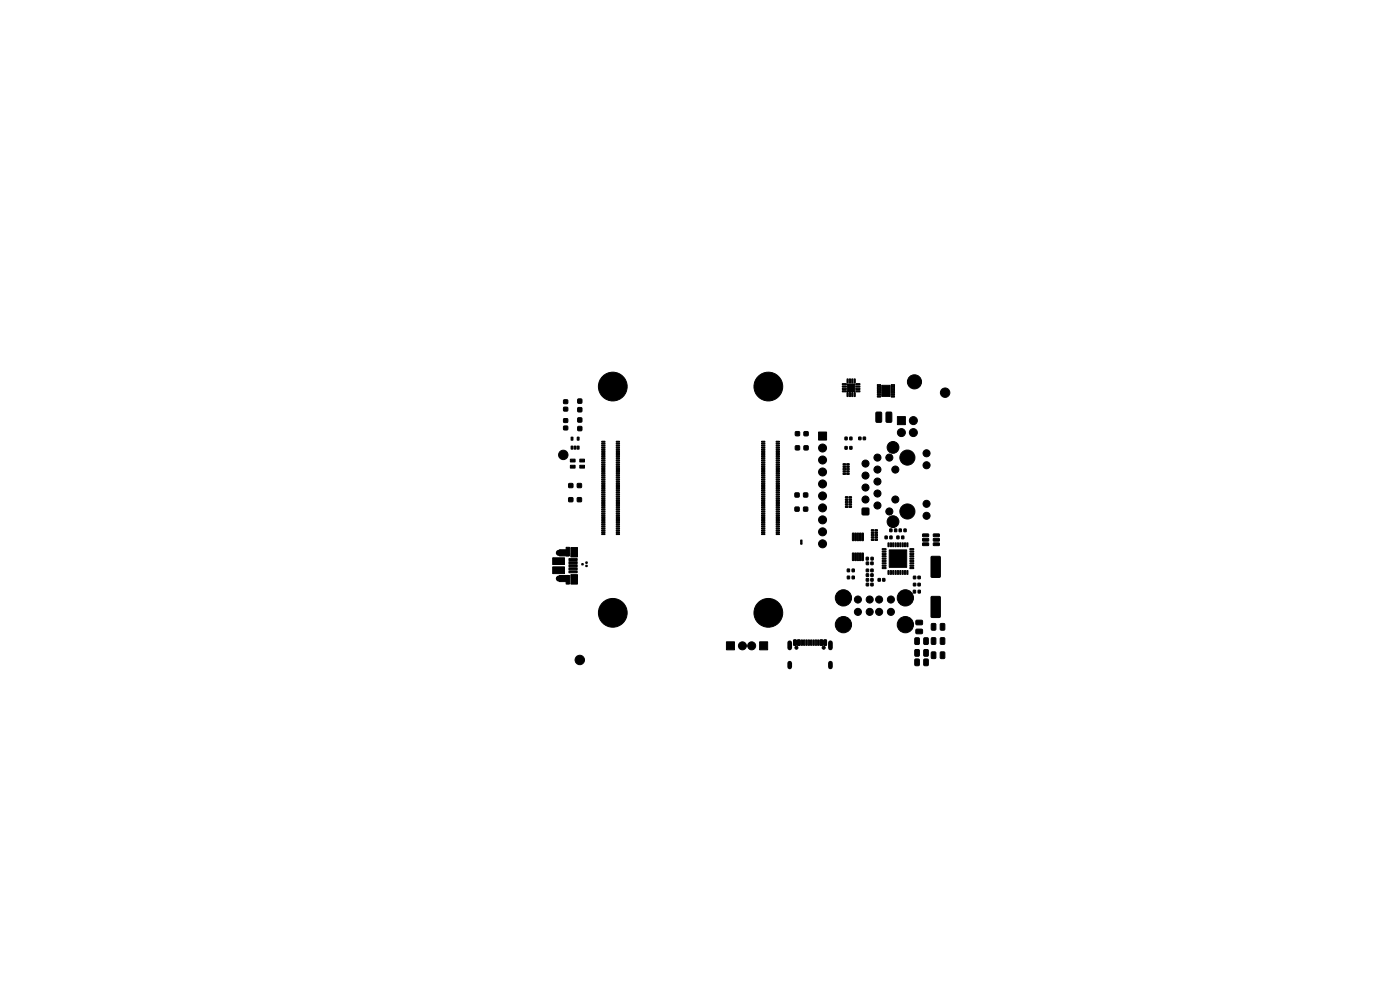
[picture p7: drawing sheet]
<svg xmlns="http://www.w3.org/2000/svg" width="297mm" height="210mm" viewBox="0 0 297 210" stroke-linecap="round" stroke-linejoin="round" font-family="sans-serif">
<g fill="#000" stroke="#000" stroke-width=".21">
<path d="M119.6 88.8h.8v.8h-.8zM119.6 90.4h.8v.8h-.8zM119.6 84.8h.8v.8h-.8zM119.6 86.4h.8v.8h-.8zM121.2 92.7h.4v.7h-.4zM121.2 94.6h.4v.7h-.4zM121 97.4h1v.6h-1zM121 98.7h1v.6h-1zM121.8 94.6h.4v.7h-.4zM122.4 92.7h.4v.7h-.4zM122.4 94.6h.4v.7h-.4zM122.6 84.7h.8v.8h-.8z"/>
<path d="M122.6 86.5h.8v.8h-.8zM122.6 88.7h.8v.8h-.8zM122.6 90.5h.8v.8h-.8zM123 98.7h1v.6h-1zM123 97.4h1v.6h-1zM127.6 93.6h.7v.2h-.7zM127.6 94h.7v.2h-.7zM127.6 94.4h.7v.2h-.7zM127.6 94.8h.7v.2h-.7zM127.6 95.2h.7v.2h-.7zM127.6 95.6h.7v.2h-.7zM127.6 96h.7v.2h-.7z"/>
<path d="M127.6 96.4h.7v.2h-.7zM127.6 96.8h.7v.2h-.7zM127.6 97.2h.7v.2h-.7zM127.6 97.6h.7v.2h-.7zM127.6 98h.7v.2h-.7zM127.6 98.4h.7v.2h-.7zM127.6 98.8h.7v.2h-.7zM127.6 99.2h.7v.2h-.7zM127.6 99.6h.7v.2h-.7zM130.7 93.6h.7v.2h-.7zM130.7 94h.7v.2h-.7zM130.7 94.4h.7v.2h-.7z"/>
<path d="M130.7 94.8h.7v.2h-.7zM130.7 95.2h.7v.2h-.7zM130.7 95.6h.7v.2h-.7zM130.7 96h.7v.2h-.7zM130.7 96.4h.7v.2h-.7zM130.7 96.8h.7v.2h-.7zM130.7 97.2h.7v.2h-.7zM130.7 97.6h.7v.2h-.7zM130.7 98h.7v.2h-.7zM130.7 98.4h.7v.2h-.7zM130.7 98.8h.7v.2h-.7zM130.7 99.2h.7v.2h-.7z"/>
<path d="M130.7 99.6h.7v.2h-.7zM161.6 93.6h.7v.2h-.7zM161.6 94h.7v.2h-.7zM161.6 94.4h.7v.2h-.7zM161.6 94.8h.7v.2h-.7zM161.6 95.2h.7v.2h-.7zM161.6 95.6h.7v.2h-.7zM161.6 96h.7v.2h-.7zM161.6 96.4h.7v.2h-.7zM161.6 96.8h.7v.2h-.7zM161.6 97.2h.7v.2h-.7zM161.6 97.6h.7v.2h-.7z"/>
<path d="M161.6 98h.7v.2h-.7zM161.6 98.4h.7v.2h-.7zM161.6 98.8h.7v.2h-.7zM161.6 99.2h.7v.2h-.7zM161.6 99.6h.7v.2h-.7zM164.7 93.6h.6v.2h-.6zM164.7 94h.6v.2h-.6zM164.7 94.4h.6v.2h-.6zM164.7 94.8h.6v.2h-.6zM164.7 95.2h.6v.2h-.6zM164.7 95.6h.6v.2h-.6zM164.7 96h.6v.2h-.6z"/>
<path d="M164.7 96.4h.6v.2h-.6zM164.7 96.8h.6v.2h-.6zM164.7 97.2h.6v.2h-.6zM164.7 97.6h.6v.2h-.6zM164.7 98h.6v.2h-.6zM164.7 98.4h.6v.2h-.6zM164.7 98.8h.6v.2h-.6zM164.7 99.2h.6v.2h-.6zM164.7 99.6h.6v.2h-.6zM168.8 94.6h.8v.8h-.8zM168.8 91.6h.8v.8h-.8zM170.6 94.6h.8v.8h-.8z"/>
<path d="M170.6 91.6h.8v.8h-.8zM173.6 91.7h1.7v1.7h-1.7zM178.7 82.9h.8l.1 .2h-.9zM178.7 82.4h.8l.1 .2h-.9zM178.7 81.9h.8l.1 .2h-.9zM178.7 81.4h.8l.1 .2h-.9zM179.3 92.7h.4v.6h-.4zM179.3 94.7h.4v.6h-.4zM178.9 98.4h.4l.1 .2h-.5zM178.9 98.9h.4l.1 .2h-.5zM178.9 99.4h.4l.1 .2h-.5zM178.9 99.9h.4l.1 .2h-.5z"/>
<path d="M179.7 80.4h.2v.8h-.2zM179.7 83.3h.2v.8h-.2zM179.8 81.5h1.6v1.6h-1.6zM179.6 99.9h.5l.1 .2h-.5zM179.6 99.4h.5l.1 .2h-.5zM179.6 98.9h.5l.1 .2h-.5zM179.6 98.4h.5l.1 .2h-.5zM180.2 80.4h.2v.8h-.2zM180.2 83.3h.2v.8h-.2zM180.3 92.7h.4v.6h-.4zM180.3 94.7h.4v.6h-.4zM180.7 80.4h.2v.8h-.2z"/>
<path d="M180.7 83.3h.2v.8h-.2zM181.2 80.4h.2v.8h-.2zM181.2 83.3h.2v.8h-.2zM181.6 81.4h.8v.2h-.8zM181.6 81.9h.8v.2h-.8zM181.6 82.4h.8v.2h-.8zM181.6 82.9h.8v.2h-.8zM182.2 92.7h.4v.6h-.4zM183.1 92.7h.5v.6h-.5zM185.9 87.5l.9-.1 .2 .2 .1 1.8-.2 .2h-.9l-.2-.2zM186.1 84h.7v.2h-.7zM186.1 83.6h.7v.2h-.7z"/>
<path d="M186.1 83.2h.7v.2h-.7zM186.1 82.8h.7v.2h-.7zM186.1 82.4h.7v.2h-.7zM186.1 82h.7v.2h-.7zM186.1 81.6h.7v.2h-.7zM187.1 81.7h1.7v2.4h-1.7zM188 87.5l1-.1 .2 .2v1.8l-.2 .2h-.8l-.2-.2zM189.1 81.6h.7v.2h-.7zM189.1 82h.7v.2h-.7zM189.1 82.4h.7v.2h-.7zM189.1 82.8h.7v.2h-.7zM189.1 83.2h.7v.2h-.7z"/>
<path d="M189.1 83.6h.7v.2h-.7zM189.1 84h.7v.2h-.7zM190.4 88.4h1.7v1.7h-1.7zM117.2 118.3h2.5v1.5h-2.5zM118.7 116.6h2v1.3h-2zM120.1 116.1h.7v1.8h-.7zM120.7 105.6h.8v.8h-.8zM120.7 118.5h1.7v.4h-1.7zM120.7 119.2h1.7v.4h-1.7zM121.1 116.2h1.4v2h-1.4zM120.7 102.6h.8v.8h-.8zM122.5 105.6h.8v.8h-.8z"/>
<path d="M122.5 102.6h.8v.8h-.8zM123.4 119.6h.3v.3h-.3zM124.3 119.2h.3v.3h-.3zM127.6 100h.7v.2h-.7zM127.6 100.4h.7v.2h-.7zM127.6 100.8h.7v.2h-.7zM127.6 101.2h.7v.2h-.7zM127.6 101.6h.7v.2h-.7zM127.6 102h.7v.2h-.7zM127.6 102.4h.7v.2h-.7zM127.6 102.8h.7v.2h-.7zM127.6 103.2h.7v.2h-.7z"/>
<path d="M127.6 103.6h.7v.2h-.7zM127.6 104h.7v.2h-.7zM127.6 104.4h.7v.2h-.7zM127.6 104.8h.7v.2h-.7zM127.6 105.2h.7v.2h-.7zM127.6 105.6h.7v.2h-.7zM127.6 106h.7v.2h-.7zM127.6 106.4h.7v.2h-.7zM127.6 106.8h.7v.2h-.7zM127.6 107.2h.7v.2h-.7zM127.6 107.6h.7v.2h-.7zM127.6 108h.7v.2h-.7z"/>
<path d="M127.6 108.4h.7v.2h-.7zM127.6 108.8h.7v.2h-.7zM127.6 109.2h.7v.2h-.7zM127.6 109.6h.7v.2h-.7zM127.6 110h.7v.2h-.7zM127.6 110.4h.7v.2h-.7zM127.6 110.8h.7v.2h-.7zM127.6 111.2h.7v.2h-.7zM127.6 111.6h.7v.2h-.7zM127.6 112h.7v.2h-.7zM127.6 112.4h.7v.2h-.7zM127.6 112.8h.7v.2h-.7z"/>
<path d="M127.6 113.2h.7v.2h-.7zM130.7 100h.7v.2h-.7zM130.7 100.4h.7v.2h-.7zM130.7 100.8h.7v.2h-.7zM130.7 101.2h.7v.2h-.7zM130.7 101.6h.7v.2h-.7zM130.7 102h.7v.2h-.7zM130.7 102.4h.7v.2h-.7zM130.7 102.8h.7v.2h-.7zM130.7 103.2h.7v.2h-.7zM130.7 103.6h.7v.2h-.7zM130.7 104h.7v.2h-.7z"/>
<path d="M130.7 104.4h.7v.2h-.7zM130.7 104.8h.7v.2h-.7zM130.7 105.2h.7v.2h-.7zM130.7 105.6h.7v.2h-.7zM130.7 106h.7v.2h-.7zM130.7 106.4h.7v.2h-.7zM130.7 106.8h.7v.2h-.7zM130.7 107.2h.7v.2h-.7zM130.7 107.6h.7v.2h-.7zM130.7 108h.7v.2h-.7zM130.7 108.4h.7v.2h-.7zM130.7 108.8h.7v.2h-.7z"/>
<path d="M130.7 109.2h.7v.2h-.7zM130.7 109.6h.7v.2h-.7zM130.7 110h.7v.2h-.7zM130.7 110.4h.7v.2h-.7zM130.7 110.8h.7v.2h-.7zM130.7 111.2h.7v.2h-.7zM130.7 111.6h.7v.2h-.7zM130.7 112h.7v.2h-.7zM130.7 112.4h.7v.2h-.7zM130.7 112.8h.7v.2h-.7zM130.7 113.2h.7v.2h-.7zM161.6 100h.7v.2h-.7z"/>
<path d="M161.6 100.4h.7v.2h-.7zM161.6 100.8h.7v.2h-.7zM161.6 101.2h.7v.2h-.7zM161.6 101.6h.7v.2h-.7zM161.6 102h.7v.2h-.7zM161.6 102.4h.7v.2h-.7zM161.6 102.8h.7v.2h-.7zM161.6 103.2h.7v.2h-.7zM161.6 103.6h.7v.2h-.7zM161.6 104h.7v.2h-.7zM161.6 104.4h.7v.2h-.7zM161.6 104.8h.7v.2h-.7z"/>
<path d="M161.6 105.2h.7v.2h-.7zM161.6 105.6h.7v.2h-.7zM161.6 106h.7v.2h-.7zM161.6 106.4h.7v.2h-.7zM161.6 106.8h.7v.2h-.7zM161.6 107.2h.7v.2h-.7zM161.6 107.6h.7v.2h-.7zM161.6 108h.7v.2h-.7zM161.6 108.4h.7v.2h-.7zM161.6 108.8h.7v.2h-.7zM161.6 109.2h.7v.2h-.7zM161.6 109.6h.7v.2h-.7z"/>
<path d="M161.6 110h.7v.2h-.7zM161.6 110.4h.7v.2h-.7zM161.6 110.8h.7v.2h-.7zM161.6 111.2h.7v.2h-.7zM161.6 111.6h.7v.2h-.7zM161.6 112h.7v.2h-.7zM161.6 112.4h.7v.2h-.7zM161.6 112.8h.7v.2h-.7zM161.6 113.2h.7v.2h-.7zM164.7 100h.6v.2h-.6zM164.7 100.4h.6v.2h-.6zM164.7 100.8h.6v.2h-.6z"/>
<path d="M164.7 101.2h.6v.2h-.6zM164.7 101.6h.6v.2h-.6zM164.7 102h.6v.2h-.6zM164.7 102.4h.6v.2h-.6zM164.7 102.8h.6v.2h-.6zM164.7 103.2h.6v.2h-.6zM164.7 103.6h.6v.2h-.6zM164.7 104h.6v.2h-.6zM164.7 104.4h.6v.2h-.6zM164.7 104.8h.6v.2h-.6zM164.7 105.2h.6v.2h-.6zM164.7 105.6h.6v.2h-.6z"/>
<path d="M164.7 106h.6v.2h-.6zM164.7 106.4h.6v.2h-.6zM164.7 106.8h.6v.2h-.6zM164.7 107.2h.6v.2h-.6zM164.7 107.6h.6v.2h-.6zM164.7 108h.6v.2h-.6zM164.7 108.4h.6v.2h-.6zM164.7 108.8h.6v.2h-.6zM164.7 109.2h.6v.2h-.6zM164.7 109.6h.6v.2h-.6zM164.7 110h.6v.2h-.6zM164.7 110.4h.6v.2h-.6z"/>
<path d="M164.7 110.8h.6v.2h-.6zM164.7 111.2h.6v.2h-.6zM164.7 111.6h.6v.2h-.6zM164.7 112h.6v.2h-.6zM164.7 112.4h.6v.2h-.6zM164.7 112.8h.6v.2h-.6zM164.7 113.2h.6v.2h-.6zM168.7 107.6h.8v.8h-.8zM168.7 104.6h.8v.8h-.8zM169.9 114.6h.2v.3h-.2zM169.9 115.1h.2v.3h-.2zM170.5 107.6h.8v.8h-.8z"/>
<path d="M170.5 104.6h.8v.8h-.8zM178.9 100.4h.4l.1 .2h-.5zM179.4 105.4h.4l.1 .2h-.5zM179.4 105.9h.4l.1 .2h-.5zM179.4 106.4h.4l.1 .2h-.5zM179.4 106.9h.4l.1 .2h-.5zM179.4 107.4h.4l.1 .2h-.5zM179.6 100.4h.5l.1 .2h-.5zM180.1 107.4h.5l.1 .2h-.5zM180.1 106.9h.5l.1 .2h-.5zM180.1 106.4h.5l.1 .2h-.5zM180.1 105.9h.5l.1 .2h-.5z"/>
<path d="M180.1 105.4h.5l.1 .2h-.5zM180.9 117.3l.3 .1-.1 1.5-.3-.1zM180.9 113.1l.3 .1-.1 1.5-.3-.1zM181.4 117.3l.3 .1-.1 1.5-.3-.1zM181.4 113.1l.3 .1-.1 1.5-.3-.1zM181.9 117.3l.3 .1-.1 1.5-.3-.1zM181.9 113.1l.3 .1-.1 1.5-.3-.1zM182.4 117.3l.3 .1-.1 1.5-.3-.1zM182.4 113.1l.3 .1-.1 1.5-.3-.1zM182.9 117.3l.3 .1-.1 1.5-.3-.1zM182.9 113.1l.3 .1-.1 1.5-.3-.1zM182.9 107.8h1.4v1.4h-1.4z"/>
<path d="M183.8 118.2h.4v.6h-.4zM183.8 119.2h.5v.6h-.5zM184.8 118.2h.4v.6h-.4zM184.7 119.2h.5v.6h-.5zM184.9 112.4h.4l.1 .2h-.5zM184.9 112.9h.4l.1 .2h-.5zM184.9 113.4h.4l.1 .2h-.5zM184.9 113.9h.4l.1 .2h-.5zM184.9 114.4h.4l.1 .2h-.5zM185.6 114.4h.5l.1 .2h-.5zM185.6 113.9h.5l.1 .2h-.5zM185.6 113.4h.5l.1 .2h-.5z"/>
<path d="M185.6 112.9h.5l.1 .2h-.5zM185.6 112.4h.5l.1 .2h-.5zM187.2 119.4h.7l.1 .2h-.8zM187.2 118.9h.7l.1 .2h-.8zM187.2 118.4h.7l.1 .2h-.8zM187.2 117.9h.7l.1 .2h-.8zM187.2 117.4h.7l.1 .2h-.8zM187.2 116.9h.7l.1 .2h-.8zM187.2 116.4h.7l.1 .2h-.8zM187.8 113.7h.4v.6h-.4zM188.4 115.2h.2v.8l-.2-.1zM188.8 112.2h.4v.6h-.4z"/>
<path d="M188.8 113.7h.4v.6h-.4zM188.9 115.2h.2v.8l-.2-.1zM189.4 115.2h.2v.8l-.2-.1zM189.8 112.2h.4v.6h-.4zM189.9 115.2h.2v.8l-.2-.1zM190.3 113.7h.4v.6h-.4zM190.4 115.2h.2v.8l-.2-.1zM190.9 115.2h.2v.8l-.2-.1zM191.3 113.7h.4v.6h-.4zM190.7 112.2h.5v.6h-.5zM191.4 115.2h.2v.8l-.2-.1zM191.9 115.2h.2v.8l-.2-.1z"/>
<path d="M191.8 112.2h.4v.6h-.4zM192.4 115.2h.2v.8l-.2-.1zM193 116.4h.8v.2h-.7zM193 116.9h.8v.2h-.7zM193 117.4h.8v.2h-.7zM193 117.9h.8v.2h-.7zM193 118.4h.8v.2h-.7zM193 118.9h.8v.2h-.7zM193 119.4h.8v.2h-.7zM195.7 113.3h1.2l.1 .5h-1.2zM195.7 114.2h1.2l.1 .5-1.2 .1zM195.7 115.2h1.2l.1 .5h-1.2z"/>
<path d="M198 115.2h1.2l.1 .5h-1.2zM198 114.2h1.2l.1 .5-1.2 .1zM198 113.3h1.2l.1 .5h-1.2zM117.2 120.3h2.5v1.4h-2.5zM118.7 122.1h2v1.3h-2zM120.1 122.1h.7v1.8h-.7zM120.7 119.8h1.7v.4h-1.7zM120.7 120.5h1.7v.4h-1.7zM120.7 121.1h1.7v.4h-1.7zM121.1 121.9h1.4v2h-1.4zM124.3 119.9h.3v.3h-.3zM154.1 136.2h1.7v1.7h-1.7z"/>
<path d="M161.1 136.2h1.7v1.7h-1.7zM168.4 135.8h.5v1.1l-.5-.1zM169.2 135.8h.5v1.1l-.5-.1zM170 135.8h.3l-.1 1.1-.3-.1zM170.5 135.8h.2v1.1l-.3-.1zM171 135.8h.2v1.1l-.3-.1zM171.5 135.8h.2v1.1l-.3-.1zM172 135.8h.2v1.1l-.2-.1zM172.5 135.8h.3l-.1 1.1-.2-.1zM173 135.8h.3l-.1 1.1-.2-.1zM173.5 135.8h.3l-.1 1.1-.3-.1zM174 135.8h.5v1.1l-.5-.1z"/>
<path d="M174.8 135.8h.5v1.1l-.5-.1zM179.8 122.2h.4v.6h-.4zM179.7 120.7h.5v.6h-.5zM180.8 122.2h.4v.6h-.4zM180.8 120.7h.4v.6h-.4zM183.8 123.7h.5v.6h-.5zM183.8 120.7h.5v.6h-.5zM183.8 122.7h.5v.6h-.5zM183.8 121.7h.5v.6h-.5zM184.7 123.7h.5v.6h-.5zM184.7 120.7h.5v.6h-.5zM184.7 122.7h.5v.6h-.5z"/>
<path d="M184.7 121.7h.5v.6h-.5zM186.3 122.7h.5v.6h-.5zM187.2 122.7h.5v.6h-.5zM187.2 120.4h.7l.1 .2h-.8zM187.2 119.9h.7l.1 .2h-.8zM188.4 121l.2 .1v.7h-.2zM188.9 121l.2 .1v.7h-.2zM189.4 121l.2 .1v.7h-.2zM189.9 121l.2 .1v.7h-.2zM190.4 121l.2 .1v.7h-.2zM190.9 121l.2 .1v.7h-.2zM191.4 121l.2 .1v.7h-.2z"/>
<path d="M191.9 121l.2 .1v.7h-.2zM188.7 116.7h3.6v3.7h-3.6zM192.4 121l.2 .1v.7h-.2zM193 119.9h.8v.2h-.7zM193 120.4h.8v.2h-.7zM193.8 125.2h.4v.6h-.4zM193.8 122.2h.5v.6h-.5zM193.8 123.7h.5v.6h-.5zM194.1 135.3h.7l.2 .1v1.1l-.1 .2h-.6l-.2-.1zM194.1 137.8h.7l.2 .1v1.1l-.1 .2h-.6l-.2-.1zM194.3 133.5h1.3l.1 .2v.6l-.2 .2-1.1-.1-.1-.2zM194.3 131.6h1.3l.1 .2v.6l-.2 .2-1.1-.1-.1-.2z"/>
<path d="M194.7 122.2h.5v.6h-.5zM194.7 123.7h.5v.6h-.5zM194.8 125.2h.4v.6h-.4zM196 135.3h.7l.2 .1v1.1l-.1 .2h-.6l-.2-.1zM196 137.8h.7l.2 .1v1.1l-.1 .2h-.6l-.2-.1zM197.6 126.6l1.6-.1 .3 .2v4.1l-.2 .2h-1.6l-.2-.2zM197.6 118.1l1.6-.1 .3 .2v4.1l-.2 .2h-1.6l-.2-.2zM197.6 132.3l.7-.1 .2 .2v1l-.1 .3h-.6l-.2-.2zM197.6 138.3h.7l.2 .1v1.1l-.1 .2h-.6l-.2-.1zM197.6 135.3h.7l.2 .1v1.1l-.1 .2h-.6l-.2-.1zM199.5 132.3l.7-.1 .2 .2v1l-.1 .3h-.6l-.2-.2zM199.5 138.3h.7l.2 .1v1.1l-.1 .2h-.6l-.2-.1z"/>
<path d="M199.5 135.3h.7l.2 .1v1.1l-.1 .2h-.6l-.2-.1zM194.1 139.8h.7l.2 .1v1.1l-.1 .2h-.6l-.2-.1zM196 139.8h.7l.2 .1v1.1l-.1 .2h-.6l-.2-.1z"/>
<circle cx="119.5" cy="96.5" r="1"/>
<circle cx="130" cy="82" r="3"/>
<circle cx="163" cy="82" r="3"/>
<circle cx="174.5" cy="95" r=".85"/>
<circle cx="174.5" cy="97.6" r=".85"/>
<circle cx="183.6" cy="98.3" r=".75"/>
<circle cx="186.1" cy="97.1" r=".75"/>
<circle cx="186.1" cy="99.6" r=".75"/>
<circle cx="188.7" cy="97.1" r=".75"/>
<circle cx="189.5" cy="94.9" r="1.25"/>
<circle cx="189.9" cy="99.6" r=".75"/>
<circle cx="191.2" cy="91.8" r=".85"/>
<circle cx="192.5" cy="97.1" r="1.6"/>
<circle cx="193.8" cy="89.2" r=".85"/>
<circle cx="193.8" cy="91.8" r=".85"/>
<circle cx="194" cy="81" r="1.5"/>
<circle cx="196.6" cy="96.2" r=".75"/>
<circle cx="196.6" cy="98.7" r=".75"/>
<circle cx="200.5" cy="83.3" r="1"/>
<circle cx="174.5" cy="110.3" r=".85"/>
<circle cx="174.5" cy="105.2" r=".85"/>
<circle cx="174.5" cy="112.8" r=".85"/>
<circle cx="174.5" cy="115.4" r=".85"/>
<circle cx="174.5" cy="100.1" r=".85"/>
<circle cx="174.5" cy="102.7" r=".85"/>
<circle cx="174.5" cy="107.7" r=".85"/>
<circle cx="183.6" cy="103.4" r=".75"/>
<circle cx="183.6" cy="106" r=".75"/>
<circle cx="183.6" cy="100.9" r=".75"/>
<circle cx="186.1" cy="104.7" r=".75"/>
<circle cx="186.1" cy="107.2" r=".75"/>
<circle cx="186.1" cy="102.1" r=".75"/>
<circle cx="188.7" cy="108.5" r=".75"/>
<circle cx="189.5" cy="110.7" r="1.25"/>
<circle cx="189.9" cy="106" r=".75"/>
<circle cx="192.5" cy="108.5" r="1.6"/>
<circle cx="196.6" cy="106.9" r=".75"/>
<circle cx="196.6" cy="109.4" r=".75"/>
<circle cx="123" cy="140" r="1"/>
<circle cx="130" cy="130" r="3"/>
<circle cx="157.5" cy="137" r=".85"/>
<circle cx="159.5" cy="137" r=".85"/>
<circle cx="163" cy="130" r="3"/>
<circle cx="169" cy="137.4" r=".33"/>
<circle cx="174.7" cy="137.4" r=".33"/>
<circle cx="178.9" cy="126.8" r="1.72"/>
<circle cx="178.9" cy="132.5" r="1.72"/>
<circle cx="182" cy="127.2" r=".75"/>
<circle cx="182" cy="129.8" r=".75"/>
<circle cx="184.5" cy="127.2" r=".75"/>
<circle cx="184.5" cy="129.8" r=".75"/>
<circle cx="186.5" cy="127.2" r=".75"/>
<circle cx="186.5" cy="129.8" r=".75"/>
<circle cx="189" cy="127.2" r=".75"/>
<circle cx="189" cy="129.8" r=".75"/>
<circle cx="192.1" cy="126.8" r="1.72"/>
<circle cx="192.1" cy="132.5" r="1.72"/>
</g>
<path d="M118.5 117.3h.4M118.5 122.7h.4" fill="none" stroke="#000" stroke-width="1.3"/>
<path d="M121.6 117.6h.4M121.6 122.4h.4M167.5 136.3v1.1M176.2 136.3v1.1M167.5 140.7v.8M176.2 140.7v.8" fill="none" stroke="#000" stroke-width="1"/>
</svg>
